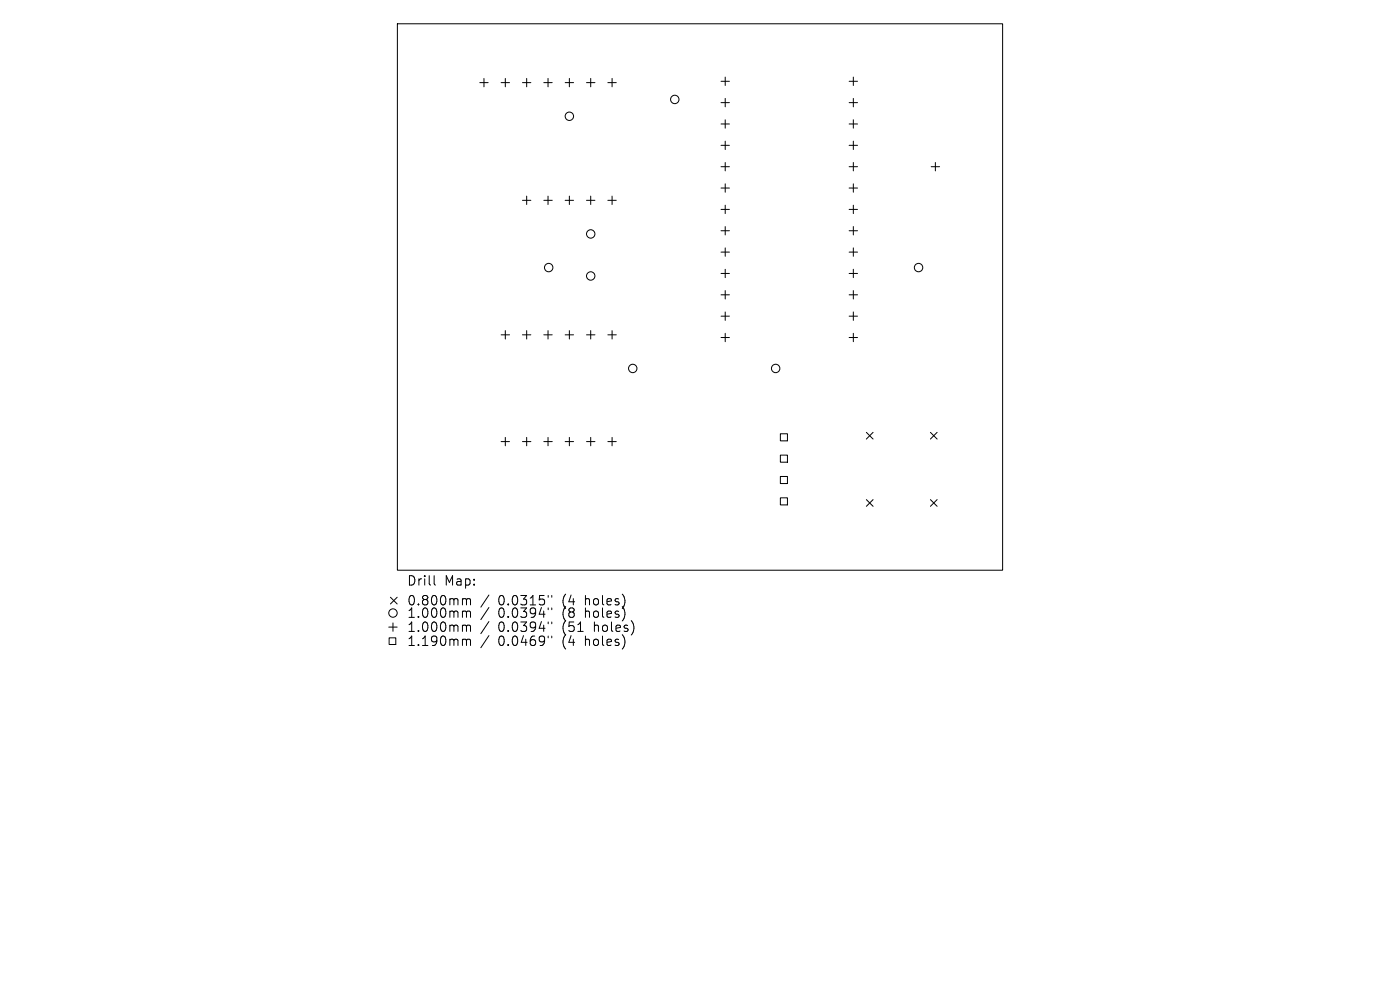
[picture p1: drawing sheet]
<svg xmlns="http://www.w3.org/2000/svg" width="297mm" height="210mm" viewBox="0 0 297 210" stroke-linecap="round" stroke-linejoin="round" font-family="sans-serif">
<defs><g id="words">
<g font-size="2.8">
<text x="86.3" y="124.5">Drill</text>
<text x="94.3" y="124.5">Map:</text>
<text x="86.3" y="128.7">0.800mm</text>
<text x="86.3" y="131.3">1.000mm</text>
<text x="105.7" y="128.7">0.0315&quot;</text>
<text x="105.7" y="131.3">0.0394&quot;</text>
<text x="119.4" y="128.7">(4</text>
<text x="119.4" y="131.3">(8</text>
<text x="124.4" y="128.7">holes)</text>
<text x="124.4" y="131.3">holes)</text>
<text x="86.3" y="134.3">1.000mm</text>
<text x="86.3" y="137.3">1.190mm</text>
<text x="105.7" y="134.3">0.0394&quot;</text>
<text x="105.7" y="137.3">0.0469&quot;</text>
<text x="119.4" y="134.3">(51</text>
<text x="119.4" y="137.3">(4</text>
<text x="124.4" y="137.3">holes)</text>
<text x="126.3" y="134.3">holes)</text>
</g>
</g></defs>
<g fill="none" stroke="#000" stroke-width=".21">
<path d="M84.3 5h128.4v116h-128.4zM101.8 17.5h1.8M102.7 16.6v1.8M106.3 17.5h1.8M107.2 16.6v1.8M110.8 17.5h1.8M111.7 16.6v1.8M115.4 17.5h1.8M116.3 16.6v1.8M119.9 17.5h1.8M120.8 16.6v1.8M124.4 17.5h1.8"/>
<path d="M125.3 16.6v1.8M129 17.5h1.7M129.8 16.6v1.8M153 17.2h1.7M153.9 16.4v1.7M180.1 17.2h1.8M181 16.4v1.7M153 21.8h1.7M153 26.3h1.7M153 30.8h1.7M153 35.4h1.7M153 39.9h1.7"/>
<path d="M153.9 20.9v1.8M153.9 25.4v1.8M153.9 29.9v1.8M153.9 34.5v1.8M153.9 39v1.8M180.1 21.8h1.8M180.1 26.3h1.8M180.1 30.8h1.8M180.1 35.4h1.8M180.1 39.9h1.8M181 20.9v1.8M181 25.4v1.8"/>
<path d="M181 29.9v1.8M181 34.5v1.8M181 39v1.8M197.5 35.4h1.8M198.4 34.5v1.8M110.8 42.5h1.8M111.7 41.6v1.8M115.4 42.5h1.8M116.3 41.6v1.8M119.9 42.5h1.8M120.8 41.6v1.8M124.4 42.5h1.8"/>
<path d="M125.3 41.6v1.8M129 42.5h1.7M129.8 41.6v1.8M153 44.4h1.7M153 48.9h1.7M153 53.5h1.7M153 58h1.7M153.9 43.5v1.8M153.9 48.1v1.7M153.9 52.6v1.8M153.9 57.1v1.8M180.1 44.4h1.8"/>
<path d="M180.1 48.9h1.8M180.1 53.5h1.8M180.1 58h1.8M181 43.5v1.8M181 48.1v1.7M181 52.6v1.8M181 57.1v1.8M106.3 71h1.8M107.2 70.1v1.8M110.8 71h1.8M111.7 70.1v1.8M115.4 71h1.8"/>
<path d="M116.3 70.1v1.8M119.9 71h1.8M120.8 70.1v1.8M124.4 71h1.8M125.3 70.1v1.8M129 71h1.7M129.8 70.1v1.8M153 62.5h1.7M153 67.1h1.7M153 71.6h1.7M153.9 61.6v1.8M153.9 66.2v1.8"/>
<path d="M153.9 70.7v1.8M180.1 62.5h1.8M180.1 67.1h1.8M180.1 71.6h1.8M181 61.6v1.8M181 66.2v1.8M181 70.7v1.8M106.3 93.7h1.8M107.2 92.8v1.8M110.8 93.7h1.8M111.7 92.8v1.8M115.4 93.7h1.8"/>
<path d="M116.3 92.8v1.8M119.9 93.7h1.8M120.8 92.8v1.8M124.4 93.7h1.8M125.3 92.8v1.8M129 93.7h1.7M129.8 92.8v1.8M165.5 92h1.5v1.5h-1.5zM165.5 96.5h1.5v1.5h-1.5zM183.8 91.7l1.4 1.4M185.2 91.7l-1.4 1.4M197.4 91.7l1.4 1.4"/>
<path d="M198.8 91.7l-1.4 1.4M165.5 101.1h1.5v1.5h-1.5zM165.5 105.6h1.5v1.5h-1.5zM183.8 106l1.4 1.4M185.2 106l-1.4 1.4M197.4 106l1.4 1.4M198.8 106l-1.4 1.4M82.5 133h1.8M82.6 135.3h1.4v1.4h-1.4zM82.8 126.7l1.5 1.4M83.4 132.1v1.8M84.3 126.7l-1.5 1.4"/>
<path d="M92.1 122.1v1.7l.3 .3M98.4 127l.5 .1 .1 .2M98.4 129.6h.3l.3 .3M98.4 132.6l.5 .1 .1 .2M98.4 135.6l.5 .1 .1 .2M99 127.3l.2-.3 .5 .1 .1 1.2M99 127.3v1M99 129.9v1.1M99 132.9v1M99 135.9v1M99 129.9l.2-.3 .5 .1 .1 1.3M99 132.9l.2-.3 .5 .1 .1 1.2"/>
<path d="M99 135.9l.2-.3 .5 .1 .1 1.2M103.7 126.2l-1.7 2.6M103.7 128.9l-1.7 2.5M103.7 131.8l-1.7 2.6M103.7 134.8l-1.7 2.6M116.3 126.3v.4M116.3 129v.3M116.3 131.9v.4M116.3 134.9v.4M117.1 126.3v.4M117.1 129v.3M117.1 131.9v.4"/>
<path d="M117.1 134.9v.4"/>
<circle cx="120.8" cy="24.7" r=".89"/>
<circle cx="143.2" cy="21.1" r=".89"/>
<circle cx="116.4" cy="56.8" r=".89"/>
<circle cx="125.3" cy="49.6" r=".89"/>
<circle cx="125.3" cy="58.5" r=".89"/>
<circle cx="194.9" cy="56.8" r=".89"/>
<circle cx="134.2" cy="78.2" r=".89"/>
<circle cx="164.6" cy="78.2" r=".89"/>
<circle cx="83.4" cy="130" r=".89"/>
</g>
<use href="#words"/>
</svg>
